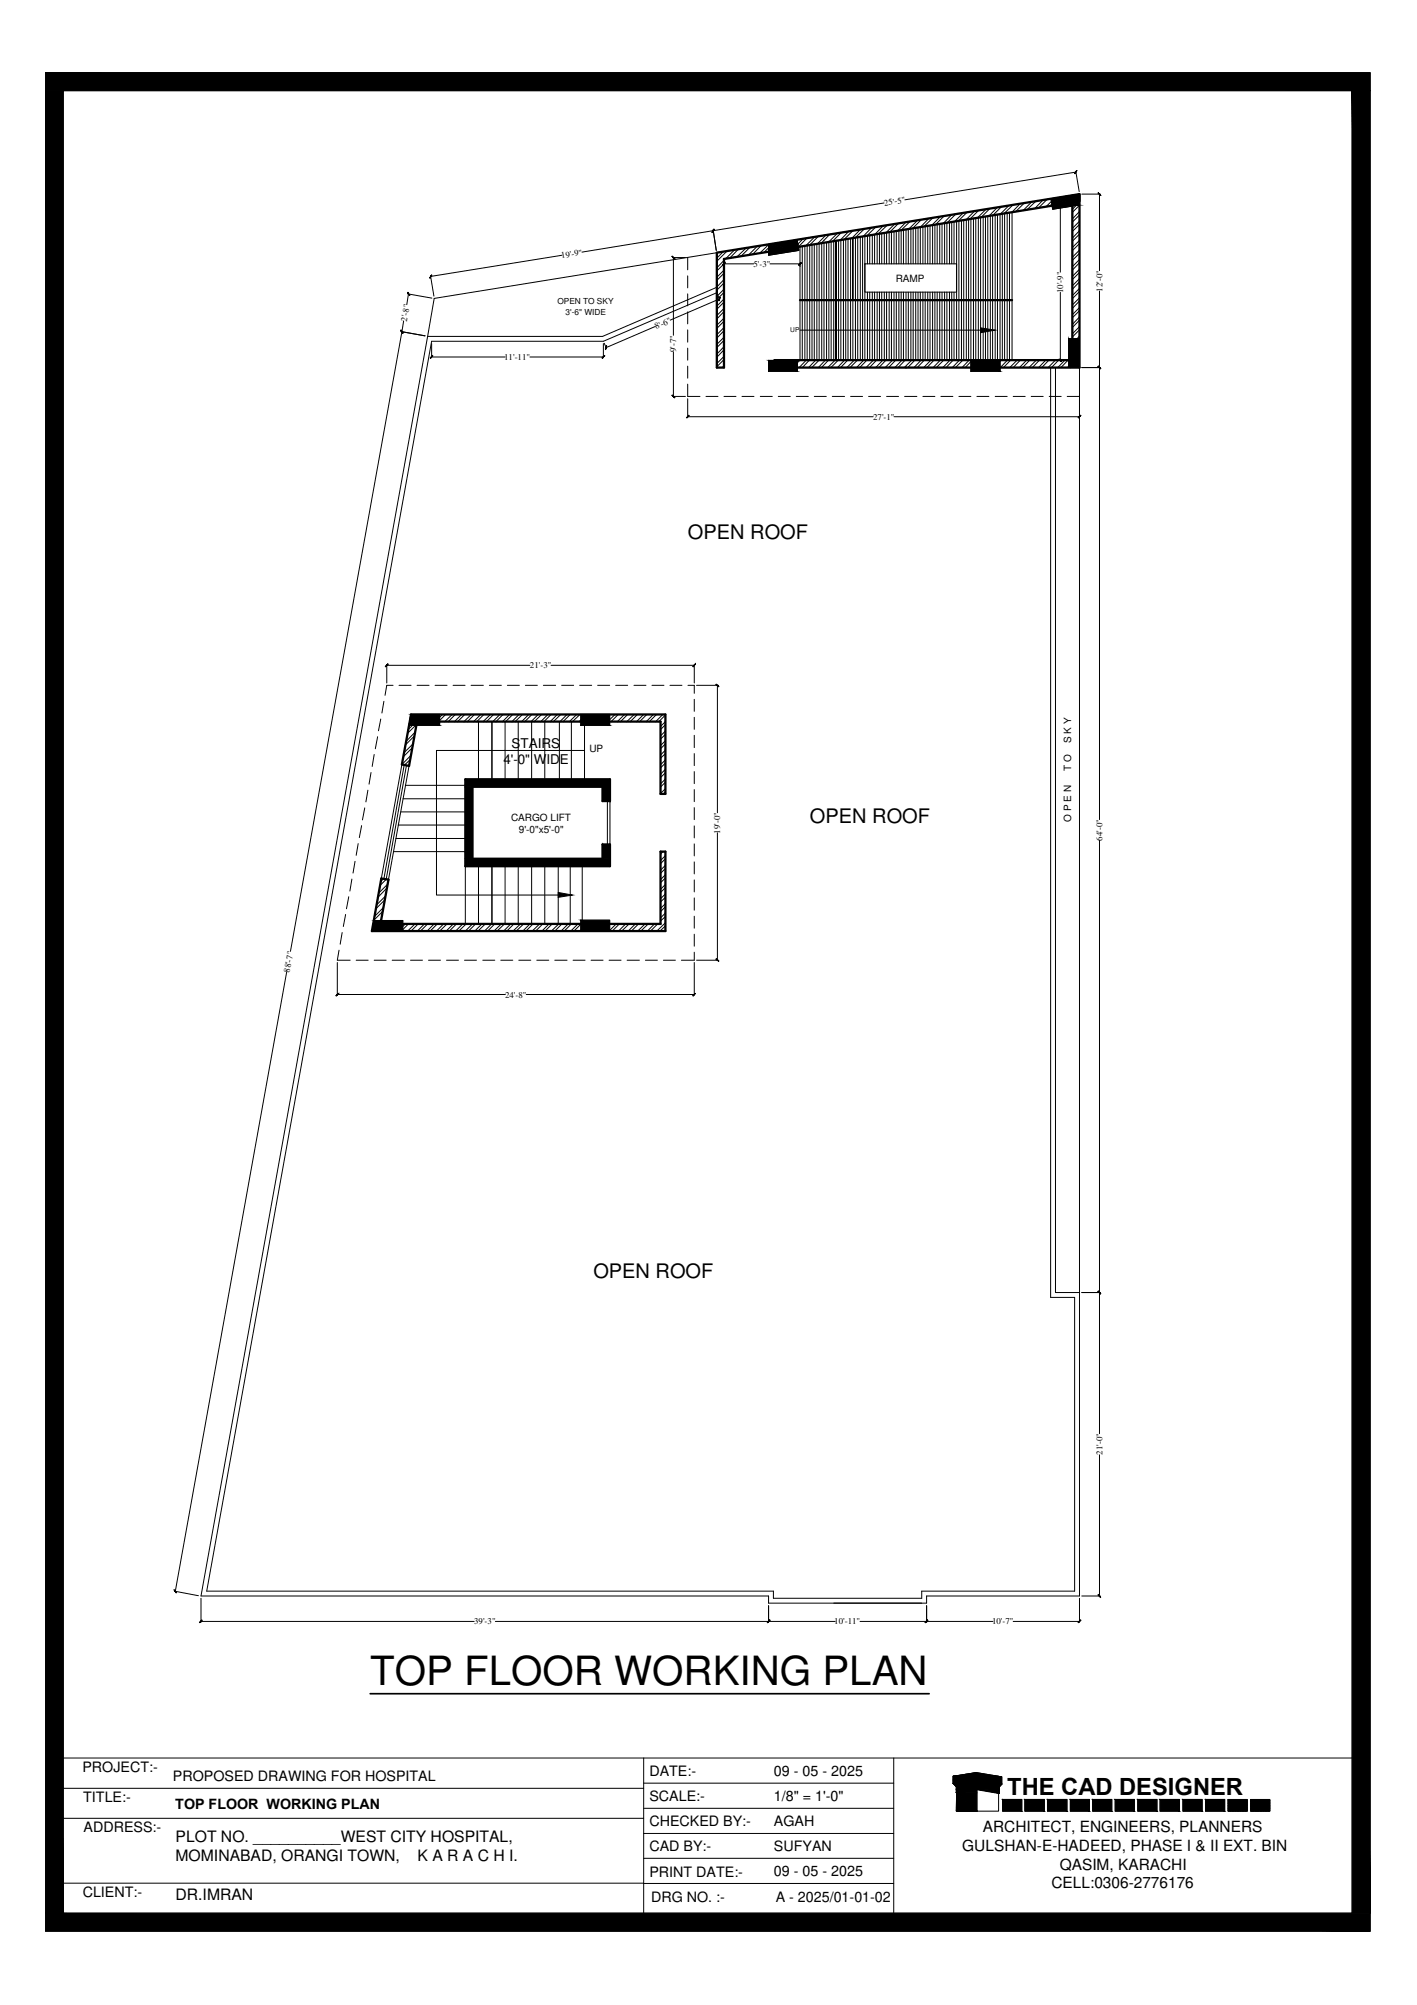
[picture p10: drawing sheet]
<svg xmlns="http://www.w3.org/2000/svg" width="210mm" height="297mm" viewBox="0 0 210 297" stroke-linecap="round" stroke-linejoin="round" font-family="sans-serif">
<defs><g id="words">
<text font-size="6" x="54.8" y="249.7">TOP FLOOR WORKING PLAN</text>
<text font-size="3.5" x="149.2" y="265.9">THE CAD DESIGNER</text>
<g font-size="3">
<text x="101.9" y="79.9">OPEN ROOF</text>
<text x="120" y="121.9">OPEN ROOF</text>
<text x="87.9" y="189.3">OPEN ROOF</text>
</g>
<g font-size="2.3">
<text x="26" y="272.9">PLOT NO. __________WEST CITY HOSPITAL,</text>
<text x="26" y="275.8">MOMINABAD, ORANGI TOWN,</text>
<text x="61.8" y="275.8">K A R A C H I.</text>
<text x="142.6" y="274.2">GULSHAN-E-HADEED, PHASE I &amp; II EXT. BIN</text>
<text x="145.6" y="271.4">ARCHITECT, ENGINEERS, PLANNERS</text>
<text x="26" y="281.5">DR.IMRAN</text>
<text x="155.8" y="279.8">CELL:0306-2776176</text>
<text x="157" y="277">QASIM, KARACHI</text>
</g>
<g font-size="2.1">
<text x="12.2" y="262.5">PROJECT:-</text>
<text x="25.6" y="263.8">PROPOSED DRAWING FOR HOSPITAL</text>
<text x="96.2" y="263.2">DATE:-</text>
<text x="114.7" y="263.1">09 - 05 - 2025</text>
<text x="12.3" y="266.9">TITLE:-</text>
<text x="26" y="268">TOP FLOOR WORKING PLAN</text>
<text x="96.2" y="266.9">SCALE:-</text>
<text x="114.7" y="266.9">1/8&quot; = 1'-0&quot;</text>
<text x="12.4" y="271.4">ADDRESS:-</text>
<text x="96.2" y="270.6">CHECKED BY:-</text>
<text x="96.2" y="274.3">CAD BY:-</text>
<text x="114.7" y="270.6">AGAH</text>
<text x="114.7" y="274.3">SUFYAN</text>
<text x="12.2" y="281">CLIENT:-</text>
<text x="96.2" y="278">PRINT DATE:-</text>
<text x="96.4" y="281.7">DRG NO. :-</text>
<text x="114.7" y="278">09 - 05 - 2025</text>
<text x="114.9" y="281.7">A - 2025/01-01-02</text>
</g>
<g font-size="2">
<text x="74.6" y="113.1">4'-0&quot; WIDE</text>
<text x="75.8" y="110.8">STAIRS</text>
</g>
<g font-size="1.5">
<text x="132.7" y="41.7">RAMP</text>
<text x="87.3" y="111.5">UP</text>
<text x="158.7" y="110.1" transform="rotate(-90 158.7 110.1)">S K Y</text>
<text x="158.7" y="114.2" transform="rotate(-90 158.7 114.2)">T O</text>
<text x="75.7" y="121.7">CARGO LIFT</text>
<text x="76.8" y="123.5">9'-0&quot;x5'-0&quot;</text>
<text x="158.7" y="121.7" transform="rotate(-90 158.7 121.7)">O P E N</text>
</g>
<g font-size="1.3">
<text x="131" y="30.5" transform="rotate(-9 131 30.5)">25'-5&quot;</text>
<text x="83.2" y="38.3" transform="rotate(-9 83.2 38.3)">19'-9&quot;</text>
<text x="111.6" y="39.6">5'-3&quot;</text>
<text x="60.3" y="47.6" transform="rotate(-79 60.3 47.6)">2'-8&quot;</text>
<text x="157.5" y="43.4" transform="rotate(-90 157.5 43.4)">10'-9&quot;</text>
<text x="163.3" y="43.2" transform="rotate(-90 163.3 43.2)">12'-0&quot;</text>
<text x="74.7" y="53.3">11'-11&quot;</text>
<text x="97.2" y="48.8" transform="rotate(-23 97.2 48.8)">8'-6&quot;</text>
<text x="100.2" y="52.2" transform="rotate(-90 100.2 52.2)">9'-7&quot;</text>
<text x="129.3" y="62.2">27'-1&quot;</text>
<text x="78.5" y="99">21'-3&quot;</text>
<text x="106.7" y="123.5" transform="rotate(-90 106.7 123.5)">19'-0&quot;</text>
<text x="163.3" y="124.6" transform="rotate(-90 163.3 124.6)">64'-0&quot;</text>
<text x="42.9" y="144.1" transform="rotate(-79 42.9 144.1)">88'-7&quot;</text>
<text x="74.8" y="147.8">24'-8&quot;</text>
<text x="163.3" y="215.5" transform="rotate(-90 163.3 215.5)">21'-0&quot;</text>
<text x="70.2" y="240.6">39'-3&quot;</text>
<text x="123.6" y="240.6">10'-11&quot;</text>
<text x="147" y="240.6">10'-7&quot;</text>
</g>
<g font-size="1.2">
<text x="82.6" y="45.1">OPEN TO SKY</text>
<text x="83.8" y="46.6">3'-6&quot; WIDE</text>
</g>
<text font-size="1" x="117.1" y="49.2">UP</text>
</g></defs>
<g fill="#000" stroke="#000" stroke-width=".15">
<path d="M113.8 36.2h4.4l.1 .9zM113.8 36.2l4.3-.7 .1 .7zM155.7 29.4h4.2v1zM145.3 48.6l2.1 .3-2.1 .4zM82.7 132.2l2.1 .4-2.1 .3zM141.2 263.2h3.5v.5zM141.5 264.2h3.2zM141.7 265.1h3l-2.8 .5zM141.2 263.2l3.4-.6 .1 .6zM141.2 263.2l3.4-.6 3.3 .6zM141.5 264.2l3.2-.5v.5zM141.7 265.6l3-.5v.5z"/>
<path d="M144.8 265.1h3.3v.5z"/>
<path d="M6.7 10.8h196.3v2.6zM6.7 10.8v2.6h196.3z"/>
<path d="M99.5 38l.5 .3zM99.5 38l.5 .3z"/>
<path d="M105.8 34l-.3 .4zM105.8 34l-.3 .4z"/>
<path d="M105.8 34l-.3 .4zM105.8 34l-.3 .4z"/>
<path d="M107.4 38.9l-.3 .4zM107 39.3l.4-.4z"/>
<path d="M113.8 36.2v.9h4.5zM113.8 37.1h4.5l-4.5 .7z"/>
<path d="M118.3 39.3l.4-.4zM118.7 38.9l-.4 .4z"/>
<path d="M155.7 29.4h4.2v-.6zM159.9 28.8v.6z"/>
<path d="M155.7 29.4l.1 1h4.1zM155.8 30.4h4.1l-4 .6z"/>
<path d="M156.9 30.1l.3 .4zM156.9 30.1l.3 .4z"/>
<path d="M159.5 25.3l-.3 .4zM159.5 25.3l-.3 .4z"/>
<path d="M162.7 28.6l.3 .3zM162.7 28.6l.3 .3z"/>
<path d="M59.4 49l.3 .3zM59.4 49l.3 .4z"/>
<path d="M59.4 49l.3 .4zM59.4 49l.3 .3z"/>
<path d="M60.4 43.4l.3 .3zM60.4 43.4l.3 .3z"/>
<path d="M63.9 40.7l-.2 .5zM63.9 40.7l-.2 .5z"/>
<path d="M64.1 52.7l-.3 .4zM64.1 52.7l-.3 .4z"/>
<path d="M89.2 53l.3-.3zM89.5 52.7l-.3 .4z"/>
<path d="M89.8 51.2l-.1 .5zM89.8 51.2l-.1 .5z"/>
<path d="M99.6 58.5l.4 .4zM99.5 58.6l.5 .3z"/>
<path d="M106.7 44l-.2 .5zM106.7 44l-.2 .5z"/>
<path d="M113.8 53.4v1.6h4.3zM113.8 53.4h4.3v1.6z"/>
<path d="M143.8 53.4v1.6h4.3zM143.8 53.4h4.3v1.6z"/>
<path d="M156.9 53.2l.3 .3zM156.9 53.2l.3 .3z"/>
<path d="M158.3 50.2v4.3h1.6zM158.3 50.2h1.6v4.3z"/>
<path d="M162.7 54.2l.3 .4zM162.7 54.3l.3 .3z"/>
<path d="M162.7 54.3l.3 .3zM162.7 54.3l.3 .3z"/>
<path d="M102 61.5l-.3 .4zM102 61.5l-.3 .4z"/>
<path d="M159.7 61.9l.4-.4zM160.1 61.5l-.4 .4z"/>
<path d="M57.5 98.4l-.4 .4zM57.5 98.4l-.4 .4z"/>
<path d="M103 98.4l-.3 .4zM103 98.4l-.3 .4z"/>
<path d="M60.8 105.8l-.2 1.7h4.5zM60.8 105.8h4.3v1.7z"/>
<path d="M68.9 115.5v1.1h21.5zM68.9 115.5h21.5v1.1z"/>
<path d="M86 105.8v1.7h4.3zM86 105.8h4.3v1.7z"/>
<path d="M89.3 116.6v2.1h1.1zM89.3 116.6h1.1v2.1z"/>
<path d="M106.1 101.4l.4 .3zM106.1 101.4l.4 .3z"/>
<path d="M55.4 136.4l-.3 1.6h4.6zM55.4 136.4h4.3v1.6z"/>
<path d="M68.9 116.6v10.6h1.1zM68.9 116.6h1.1v10.6z"/>
<path d="M68.9 127.2v1.1h21.5zM68.9 127.2h21.5v1.1z"/>
<path d="M86 136.3v1.6h4.3zM86 136.3h4.3v1.6z"/>
<path d="M89.3 125.1v2.1h1.1zM89.3 125.1h1.1v2.1z"/>
<path d="M50.1 147.2l-.3 .3zM49.8 147.5l.3-.3z"/>
<path d="M102.6 147.5l.4-.3zM103 147.2l-.3 .3z"/>
<path d="M106.1 142l.4 .4zM106.1 142.1l.4 .3z"/>
<path d="M162.7 191.3l.3 .4zM162.7 191.3l.3 .4z"/>
<path d="M162.7 191.3l.3 .4zM162.7 191.3l.3 .4z"/>
<path d="M25.8 235.6l.3 .3zM25.8 235.6l.3 .4z"/>
<path d="M162.7 236.2l.3 .4zM162.7 236.3l.3 .4z"/>
<path d="M29.9 240l-.3 .4zM29.6 240.3l.3-.3z"/>
<path d="M113.7 240.3l.3-.3zM114 240l-.3 .4z"/>
<path d="M114 240l-.3 .4zM114 240l-.3 .4z"/>
<path d="M137 240.3l.4-.3zM137.4 240l-.3 .4z"/>
<path d="M137.4 240l-.3 .4zM137.4 240l-.3 .4z"/>
<path d="M159.7 240.3l.4-.3zM160.1 240l-.4 .4z"/>
<path d="M141.2 263.2v.5h3.5zM141.2 263.7h3.5l-3.5 .5z"/>
<path d="M141.2 263.2h7.2zM141.2 263.2h6.7h.5z"/>
<path d="M141.2 263.2v1h7.2zM141.2 263.2h7.2v1z"/>
<path d="M141.2 264.2l.1 .1h7.1zM141.2 264.2h7.2v.1z"/>
<path d="M141.2 264.2h3.3zM141.2 264.2h3.3l-2.8 .5z"/>
<path d="M141.7 265.6v2.7h3zM141.7 265.6h3v2.7z"/>
<path d="M141.7 264.7v.4h6.4zM141.7 264.7h6.4v.4z"/>
<path d="M141.7 265.1h3zM141.7 265.1h3.1h-.1z"/>
<path d="M141.7 265.1v.5h.2zM141.7 265.6h.2z"/>
<path d="M141.7 268.3h3zM141.7 268.3h3z"/>
<path d="M144.8 265.1l3.3 .5zM147.8 265.6l.3 .1z"/>
<path d="M141.7 264.7h6.4zM141.7 264.7h6.4zM141.3 264.3l.4 .4h6.4zM141.3 264.3h7.1l-.3 .4z"/>
<path d="M148.5 266.6v1.7h2.9zM148.5 266.6h2.9v1.7z"/>
<path d="M151.8 266.6v1.7h2.9zM151.8 266.6h2.9v1.7z"/>
<path d="M155.2 266.6v1.7h2.8zM155.2 266.6h2.8v1.7z"/>
<path d="M158.6 266.6v1.7h2.8zM158.6 266.6h2.8v1.7z"/>
<path d="M161.9 266.6v1.7h2.8zM161.9 266.6h2.8v1.7z"/>
<path d="M165.2 266.6v1.7h2.8zM165.2 266.6h2.8v1.7z"/>
<path d="M168.5 266.6v1.7h2.9zM168.5 266.6h2.9v1.7z"/>
<path d="M171.8 266.6v1.7h2.9zM171.8 266.6h2.9v1.7z"/>
<path d="M175.2 266.6v1.7h2.9zM175.2 266.6h2.9v1.7z"/>
<path d="M178.6 266.6v1.7h2.8zM178.6 266.6h2.8v1.7z"/>
<path d="M6.7 13.4v270h2.7zM6.7 13.4h2.7v270z"/>
<path d="M6.7 283.4v2.7h196.3zM6.7 283.4h196.3v2.7z"/>
<path d="M200.3 13.4v270h2.7zM200.3 13.4h2.7v270z"/>
</g>
<g fill="none" stroke="#000" stroke-width=".15">
<path d="M6.7 10.8h196.3v275.3h-196.3zM9.4 13.4h190.9v270h-190.9zM83.2 37.8l-19.4 3.2M99.6 38.2h1.9M99.8 38.2v11.5M101.9 38.2v1.8M105.6 34.1l.5 3M107.1 37.3l-.9 .9M107.2 37.3l-42.9 6.9-34.5 192.2h84v1.1h23.5v-1.1h22.6v-181.9M107.2 38.6l-1 1.1M107.2 39v.5M107.7 37.2l-1.5 1.5"/>
<path d="M108.8 37l-1.3 1.3M109.4 36.9l-1.3 1.3M110.5 36.8l-1.3 1.2M111.1 36.7l-1.3 1.2M111.6 39.1h-4.4l-1 1M112.2 36.5l-1.3 1.3M112.7 36.4l-1.2 1.3M113.8 36.2l4.3-.7 .2 1.6-4.5 .7zM113.9 36.2l-1.3 1.3M114.1 39.1h4.4M114.4 36.1l-1.2 1.3M115.6 35.9l-1.3 1.3"/>
<path d="M116.1 35.8l-1.2 1.3M117.3 35.7l-1.3 1.2M117.8 35.6l-1.2 1.2M118.5 36.5v16.9l-1.1 1.1M118.8 36.5v16.9M119 35.4l-1.3 1.3M119.2 36.4v17M119.5 35.3l-1.2 1.3M119.6 36.4v17M120.3 36.3v17.1M120.6 36.2v17.2M120.7 35.1l-1.3 1.3"/>
<path d="M121 36.1v17.3M121.2 35l-1.3 1.3v17.1M121.3 36.1v17.3l-1.1 1.1M121.7 36v17.4M122.1 35.6h.1M122.1 36v17.4M122.4 34.8l-1.3 1.3M122.4 35.9v17.5M122.9 34.7l-1.3 1.3M123.1 35.8v17.6M123.5 35.7v17.7M123.8 35.7v8.8v-8.8"/>
<path d="M124.1 34.6l-1.3 1.2v17.6M124.2 35.6v17.8M124.6 35.6v17.8M124.6 34.5l-1.3 1.2M124.9 35.5v17.9M125.3 35.4v18M125.6 35.4v18M125.7 34.3l-1.2 1.3M126 35.3v18.1M126.3 34.2l-8.6 1.4M126.3 35.3v9.2v-9.2M126.3 34.2l-1.3 1.3"/>
<path d="M127.1 35.2v18.2M127.4 34l-1.2 1.3M127.4 35.1v18.3M127.8 35v18.4M128 33.9l-1.3 1.3v18.2M128.1 39.1h13.6v4.2h-13.6zM128.1 35v18.4M128.5 34.9v4.2M128.8 34.9v4.2M129.1 33.7l-1.2 1.3M129.2 34.8v4.3M129.6 34.7v4.4"/>
<path d="M129.7 33.6l-1.3 1.3M129.9 34.7v4.4M130.3 34.6v4.5M130.6 34.6v4.5M130.8 33.5l-1.2 1.3M131 30.1l-44.8 7.3M131 34.5v4.6M131.3 34.5v4.6M131.4 33.4l-1.3 1.2M131.7 34.4v4.7M132.1 34.3v4.8M132.4 34.3v4.8"/>
<path d="M132.5 33.2l-1.3 1.3M132.8 34.2v4.9M133.1 33.1l-1.3 1.3M133.2 34.2v4.9M133.8 34.1v5M134.2 32.9l-1.3 1.3M134.2 34v5.1M134.5 33.9v5.2M134.8 32.8l-1.3 1.3v5M134.9 33.9v5.2M135.3 33.8v5.3M135.6 33.8v5.3"/>
<path d="M135.9 32.7l-1.3 1.2M136 33.7v5.4M136.5 32.5l-1.3 1.3M136.7 33.6v5.5M137 33.5v5.6M137.4 33.5v5.6M137.6 32.4l-1.3 1.3v5.4M137.8 33.4v5.7M138.1 33.4v5.7M138.2 32.3l-1.3 1.2M138.5 33.3v5.8M138.8 33.2v5.9"/>
<path d="M139.2 33.2v5.9M139.3 32.1l-1.3 1.3M139.5 33.1v6M139.9 32l-1.3 1.3M139.9 33.1v6M140.3 33v6.1M140.6 32.9v6.2M141 31.8l-1.3 1.3M141 32.9v6.2M141.3 32.8v6.3M141.6 31.7l-1.3 1.3M141.7 32.8v20.6"/>
<path d="M142 32.7v20.7M142.4 32.7v20.7M142.7 31.6l-1.3 1.2M142.8 32.6v20.8M143.1 32.6v20.8M143.3 31.4l-1.3 1.3M143.5 32.5v20.9M143.8 32.4v21M144.2 32.4v21M144.4 31.3l-1.3 1.3M144.5 32.3v21.1M144.9 32.3v21.1"/>
<path d="M145 31.2l-1.3 1.3M145.3 32.2v21.2M145.6 32.1v21.3M146 32.1v21.3M146.1 31l-1.3 1.3M146.3 32v21.4M146.7 30.9l-1.4 1.3M146.7 32v21.4M147.4 31.8v21.6M147.8 30.7l-1.3 1.3M147.8 31.8v21.6M148.1 31.7v21.7"/>
<path d="M148.3 30.6l-1.3 1.3v21.5M148.5 31.7v21.7M148.8 31.6v21.8M149.2 31.6v21.8M149.5 30.5l-1.3 1.2M149.5 31.5v21.9M149.9 31.5v21.9M150 30.4l-1.3 1.2M151.1 30.2l-1.2 1.3M151.7 30.1l-1.3 1.3M152.8 29.9l-1.2 1.3M153.4 29.8l-1.3 1.3"/>
<path d="M154.5 29.6l-1.2 1.3M155.1 29.5l-1.3 1.3M155.7 29.4l4.2-.6v1.6l-4 .6zM156.2 29.4l-1.2 1.2M156.8 29.3l-1.3 1.2M156.8 30.3h.1M157.1 30.3v10M157.9 29.1l-1.3 1.3M158.5 29l-1.3 1.3M159.4 25.4l.5 3M159.4 25.5l-25.4 4.1M159.6 28.8l-1.3 1.3"/>
<path d="M159.9 29.9l-1.1 1.1M159.9 30.4l-1.1 1.1M159.9 37.5l-1.1 1.1M159.9 31.3l-1.1 1.1M159.9 32.8l-1.1 1M159.9 34.2l-1.1 1.1M159.9 35.6l-1.1 1.1M159.9 37.1l-1.1 1M159.9 38.5l-1.1 1M159.9 39.9l-1.1 1.1M159.9 29l-1.1 1.1M159.9 31.8l-1.1 1.1"/>
<path d="M159.9 33.2l-1.1 1.1M159.9 34.7l-1.1 1M159.9 36.1l-1.1 1M159.9 38.9l-1.1 1.1M160.2 28.8h2.8M162.9 28.8v11.3M59.4 49.1l3.6 .7M59.8 47.6l-16.8 93.3M60.4 43.5l3.6 .7M60.5 43.5l-.2 1.6M63.8 40.8l.5 3.1M63.9 50.9v2.1"/>
<path d="M63.9 52.9h10.9M78.5 52.9h10.9M89.4 50.9v2.1M89.5 50.9l.3 .7M97.1 48.4l-7.3 3.1M99.6 58.7h1.9M99.8 52.1v6.6M101.9 56.9v1.8h1.8M101.9 40.9v1.7M101.9 43.5v1.8M101.9 46.2v1.8M101.9 48.9v1.8"/>
<path d="M101.9 51.6v1.8M101.9 54.2v1.8M101.9 59.1v2.8M104.6 58.7h1.8M106.2 43.4l-16.8 7.2h-25.5l-33.3 185.1h84v1.1h21.9v-1.1h22.7v-43.5h-3.6v-137.7M106.2 42.6l-16.9 7.2h-26M106.3 43.7l.3 .7M106.6 44.3l-7.3 3.1M107.2 40l-1 1.1M107.2 41.4l-1 1.1M107.2 42.9l-1 1M107.2 44.3l-1 1.1"/>
<path d="M107.2 45.7l-1 1.1M107.2 47.1l-1 1.1M107.2 48.5l-1 1.1M107.2 50l-1 1M107.2 51.4l-1 1.1M107.2 52.8l-1 1.1M107.2 54.2l-.2 .3M107.2 40.5l-1 1M107.2 41.9l-1 1.1M107.2 43.3l-1 1.1M107.2 44.8l-1 1M107.2 46.2l-1 1.1"/>
<path d="M107.2 47.6l-1 1.1M107.2 49l-1 1.1M107.2 50.4l-1 1.1M107.2 51.8l-1 1.1M107.2 53.3l-1 1M107.2 58.7h1.8M109.9 58.7h1.8M112.6 58.7h1.8M113.8 53.4h4.3v1.6h-4.3zM115.2 53.4l-.5 .4M115.3 58.7h1.8M115.7 53.4l-1 .9"/>
<path d="M116.6 53.4l-1.1 1.1M117.1 53.4l-1.1 1.1M118 58.7h1.7M118 53.4l-1.1 1.1M118.5 48.9h26.8M119.4 53.4l-1 1.1M119.9 53.4l-1.1 1.1M120.6 58.7h1.8M120.8 53.4l-1 1.1M122.3 53.4l-1.1 1.1M122.7 53.4l-1 1.1M123.3 58.7h1.8"/>
<path d="M123.7 53.4l-1.1 1.1M123.8 44.5v8.9v-8.9M124.2 53.4l-1.1 1.1M125.1 53.4l-1 1.1M125.6 53.4l-1.1 1.1M126 58.7h1.8M126.3 44.5v8.9M126.5 53.4l-1.1 1.1M127 53.4l-1.1 1.1M127.9 53.4l-1 1.1M128.4 53.4l-1 1.1M128.5 43.3v10.1"/>
<path d="M128.7 58.7h1.7M128.8 43.3v10.1M129.2 43.3v10.1M129.4 53.4l-1.1 1.1M129.6 43.3v10.1M129.9 53.4l-1.1 1.1M129.9 43.3v10.1M130.3 43.3v10.1M130.6 43.3v10.1M130.8 53.4l-1.1 1.1M131 43.3v10.1M131.2 53.4l-1 1.1"/>
<path d="M131.3 58.7h1.8M131.3 43.3v10.1M131.7 43.3v10.1M132.1 43.3v10.1M132.2 53.4l-1.1 1.1M132.4 43.3v10.1M132.7 53.4l-1.1 1.1M132.8 43.3v10.1M133.2 43.3v10.1M133.5 43.3v10.1M133.6 53.4l-1 1.1M133.8 43.3v10.1"/>
<path d="M134 58.7h1.8M134.1 53.4l-1.1 1.1M134.2 43.3v10.1M134.5 43.3v10.1M134.9 43.3v10.1M135.1 53.4l-1.1 1.1M135.3 43.3v10.1M135.5 53.4l-1 1.1M135.6 43.3v10.1M136 43.3v10.1M136.3 43.3v10.1M136.5 53.4l-1.1 1.1"/>
<path d="M136.7 58.7h1.8M136.7 43.3v10.1M136.9 53.4l-1 1.1M137 43.3v10.1M137.4 43.3v10.1M137.8 43.3v10.1M137.9 53.4l-1.1 1.1M138.1 43.3v10.1M138.4 53.4l-1.1 1.1M138.5 43.3v10.1M138.8 43.3v10.1M139.2 43.3v10.1"/>
<path d="M139.3 53.4l-1.1 1.1M139.4 58.7h1.8M139.5 43.3v10.1M139.8 53.4l-1.1 1.1M139.9 43.3v10.1M140.3 43.3v10.1M140.6 43.3v10.1M140.7 53.4l-1 1.1M141 43.3v10.1M141.2 53.4l-1.1 1.1M141.3 43.3v10.1M142 58.7h1.8"/>
<path d="M142.1 53.4l-1 1.1M142.6 53.4l-1.1 1.1M143.6 53.4l-1.1 1.1M143.8 53.4h4.3v1.6h-4.3zM144 53.4l-1 1.1M144.7 58.7h1.8M145 53.4l-1.1 1.1M145.5 53.4l-1.1 1.1M146.4 53.4l-1.1 1.1M146.9 53.4l-1.1 1.1M147.4 58.7h1.8M147.8 53.4l-1.1 1.1"/>
<path d="M148.3 53.4l-1.1 1.1M149.2 53.4l-1 1.1M149.7 53.4l-1.1 1.1M150.1 58.7h1.8M150.7 53.4l-1.1 1.1M151.1 53.4l-1 1.1M152.1 53.4l-1.1 1.1M152.5 53.4l-1 1.1M152.8 58.7h1.7M153.5 53.4l-1.1 1.1M154 53.4l-1.1 1.1M154.9 53.4l-1 1.1"/>
<path d="M155.4 53.4l-1.1 1.1M155.4 58.7h1.8M156.4 53.4l-1.1 1.1M156.4 54.5v137h3.5M156.7 53.4h.2M156.8 53.4l-1 1.1M157.1 43.3v10.1M157.7 53.4l-1 1.1M158.1 58.7h1.8M158.2 53.4l-1 1.1M158.3 50.2h1.6v4.3h-1.6zM159.9 44.1l-1.1 1.1"/>
<path d="M159.9 41.3l-1.1 1M159.9 51.2l-1.1 1.1M159.9 54.1l-.4 .4M159.9 40.4l-1.1 1M159.9 43.2l-1.1 1.1M159.9 53.1l-1.3 1.4M159.9 42.7l-1.1 1.1M159.9 45.6l-1.1 1M159.9 47l-1.1 1.1M159.9 48.4l-1.1 1.1M159.9 49.8l-1.1 1.1M159.9 52.6l-1.8 1.9"/>
<path d="M159.9 41.8l-1.1 1.1M159.9 44.6l-1.1 1.1M159.9 46l-1.1 1.1M159.9 47.4l-1.1 1.1M159.9 48.9l-1.1 1M159.9 50.3l-1.1 1.1M159.9 51.7l-1.1 1.1M160.2 54.5h2.8M162.9 43.1v78.3M101.9 61.7h27.4M132.4 61.7h27.5M57.3 98.4v2.8"/>
<path d="M57.3 98.6h21.2M81.6 98.6h21.2M102.8 98.4v2.8M54 119.7l-.3 1.8M54.5 117.1l-.3 1.7M55 114.4l-.3 1.8M55.4 111.8l-.3 1.8M55.9 109.1l-.3 1.8M56.4 106.5l-.3 1.8M56.9 103.9l-.3 1.7M58.2 101.5h-.9l-.3 1.5M59.1 101.5h1.8"/>
<path d="M59.7 118.3h9.2M59.9 113.3l-3 16.9M60 116.3h8.9M60.2 113.4l-3 16.9-.9 .9M60.6 113.5l-3.1 16.8M60.8 112.5l-.9 .8M60.8 105.8h4.3v1.7h-4.5zM60.8 111.9l-1.3 1.4-3 16.8M61.1 110.8l-1.4 1.3M61.2 110.2l-1.4 1.3M61.3 105.8l-.5 .6M61.4 109.1l-1.4 1.3"/>
<path d="M61.5 108.5l-1.3 1.3M61.7 107.3l-1.3 1.3M61.8 105.8l-1.1 1.1M61.8 101.5h1.8M62.7 105.8l-2.2 2.3M63.2 105.8l-1.1 1.1M64.1 105.8l-1.1 1.1M64.4 101.5h1.8M64.6 105.8l-1.1 1.1M65.5 105.8l-1 1.1M66 105.8l-1 1.1M67 105.8l-1.1 1.1"/>
<path d="M67.1 101.5h1.8M67.5 105.8l-1.1 1.1M68.4 105.8l-1.1 1.1M68.8 105.8l-1 1.1M69.8 101.5h1.8M69.8 105.8l-1.1 1.1M70.3 105.8l-1.1 1.1M70.9 106.9v8.6M71.2 105.8l-1 1.1M71.7 105.8l-1.1 1.1M72.5 101.5h1.8M72.7 105.8l-1.1 1.1"/>
<path d="M72.9 106.9v8.6M73.1 105.8l-1 1.1M74.1 105.8l-1.1 1.1M74.5 105.8l-1 1.1M74.8 106.9v8.6M75.2 101.5h1.7M75.5 105.8l-1.1 1.1M76 105.8l-1.1 1.1M76.8 106.9v8.6M76.9 105.8l-1.1 1.1M77.4 105.8l-1.1 1.1M77.8 101.5h1.8"/>
<path d="M78.3 105.8l-1 1.1M78.8 106.9v8.6M78.8 105.8l-1.1 1.1M79.7 105.8l-1 1.1M80.2 105.8l-1.1 1.1M80.5 101.5h1.8M80.7 106.9v8.6M81.2 105.8l-1.1 1.1M81.6 105.8l-1 1.1M82.6 105.8l-1.1 1.1M82.9 106.9v8.6M83.1 105.8l-1.1 1.1"/>
<path d="M83.2 101.5h1.8M84 105.8l-1.1 1.1M84.5 105.8l-1.1 1.1M84.6 106.9v8.6M85.4 105.8l-1.1 1.1M85.9 101.5h1.7M85.9 105.8l-1.1 1.1M86 105.8h4.3v1.7h-4.3zM86.6 111.2h-21.9v21.4h18M86.6 106.9v8.6M86.8 105.8l-1 1.1M87.3 105.8l-1.1 1.1"/>
<path d="M88.3 105.8l-1.1 1.1M88.5 101.5h1.8M88.7 105.8l-1.1 1.1M89.7 105.8l-1.1 1.1M90 118.7v6.4M90.1 105.8l-1 1.1M90.4 118.7v6.4M91.1 105.8l-1.1 1.1M91.2 101.5h1.8M91.6 105.8l-1.1 1.1M92.5 105.8l-1 1.1M93 105.8l-1.1 1.1"/>
<path d="M93.9 101.5h1.8M94 105.8l-1.1 1.1M94.4 105.8l-1 1.1M95.3 105.8l-1 1.1M95.8 105.8l-1 1.1M96.6 101.5h1.8M96.8 105.8l-1.1 1.1M97.3 105.8l-1.1 1.1M98.2 105.8l-1.1 1.1M98.6 108.3l-.8 .7M98.6 111.1l-.8 .8M98.6 114l-.8 .7"/>
<path d="M98.6 106.9l-.8 .7M98.6 109.7l-.8 .8M98.6 112.6l-.8 .7M98.6 115.4l-.8 .7M98.6 116.9l-.8 .6M98.6 105.9l-1 1M98.6 107.4l-.8 .7M98.6 108.8l-.8 .7M98.6 110.2l-.8 .7M98.6 111.6l-.8 .7M98.6 113l-.8 .8M98.6 114.5l-.8 .7"/>
<path d="M98.6 115.9l-.8 .7M98.6 117.3l-.3 .3M99.2 101.5h1.8M101.9 101.5h.9v1.2M102.8 103.6v1.8M102.8 106.3v1.7M102.8 108.9v1.9M102.8 111.6v1.8M102.8 114.3v1.8M102.8 117v1.8M102.8 119.6v1.8M103.2 101.5h3.2"/>
<path d="M106.3 101.5v18.9M50.7 138.1l-.3 1.8M51.2 135.5l-.3 1.8M51.7 132.9l-.4 1.7M52.1 130.2l-.3 1.8M52.6 127.6l-.3 1.7M53.1 125l-.3 1.7M53.6 122.3l-.4 1.8M55.4 136.4h4.3v1.6h-4.6zM56.4 136.8l-1.2 1.1M56.5 136.2l-1.3 1.3M56.7 135l-1.3 1.3"/>
<path d="M56.8 130.2l-.4 .4M56.8 134.4l-1.3 1.4M57 133.3l-1.3 1.3M57.1 132.7l-1.3 1.3M57.2 136.9l-1.1 1M57.3 131.5l-1.3 1.4M57.4 131l-1.3 1.3M57.7 136.9l-1.1 1M58.3 126.2h10.6M58.6 136.9l-1.1 1M58.6 124.2h10.3M59 122.2h9.9"/>
<path d="M59.1 136.9l-1 1M59.4 120.3h9.5M60 136.9l-1 1M60.5 136.9l-1.1 1M61.5 136.9l-1.1 1M61.9 136.9l-1 1M62.9 136.9l-1.1 1M63.3 136.9l-1 1M64.3 136.9l-1 1M64.8 136.9l-1.1 1M65.7 136.9l-1 1M66.2 136.9l-1.1 1"/>
<path d="M67.2 136.9l-1.1 1M67.6 136.9l-1 1M68.6 136.9l-1.1 1M68.9 128.3v8.6M69.1 136.9l-1.1 1M70 136.9l-1.1 1M70.5 136.9l-1.1 1M70.9 128.3v8.6M71.4 136.9l-1.1 1M71.9 136.9l-1.1 1M72.8 136.9l-1 1M72.9 128.3v8.6"/>
<path d="M73.3 136.9l-1.1 1M74.3 136.9l-1.1 1M74.7 136.9l-1.1 1M74.8 128.3v8.6M75.7 136.9l-1.1 1M76.1 136.9l-1 1M76.8 128.3v8.6M77.1 136.9l-1.1 1M77.6 136.9l-1.1 1M78.5 136.9l-1.1 1M78.8 128.3v8.6M79 136.9l-1.1 1"/>
<path d="M79.9 136.9l-1.1 1M80.4 136.9l-1.1 1M80.7 128.3v8.6M81.3 136.9l-1 1M81.8 136.9l-1.1 1M82.7 128.3v8.6M82.8 136.9l-1.1 1M83.2 136.9l-1 1M84.2 136.9l-1.1 1M84.5 128.3v8.6M84.6 136.9l-1 1M85.6 136.9l-1 1"/>
<path d="M86 136.3h4.3v1.6h-4.3zM86.1 136.9l-1.1 1M86.2 128.3v8.6M87 136.9l-1 1M87.5 136.9l-1.1 1M88.4 136.9l-1 1M88.9 136.9l-1 1M89.8 136.9l-1 1M90.4 136.9l-1.1 1M91.3 136.9l-1.1 1M91.8 136.9l-1.1 1M92.7 136.9l-1.1 1"/>
<path d="M93.2 136.9l-1.1 1M94.1 136.9l-1 1M94.6 136.9l-1.1 1M95.6 136.9l-1.1 1M96 136.9l-1.1 1M97 136.9l-1.1 1M97.4 136.9l-1 1M98.2 126.2l-.4 .3M98.6 126.8l-.8 .7M98.6 128.2l-.8 .7M98.6 129.6l-.8 .7M98.6 131l-.8 .8"/>
<path d="M98.6 132.4l-.8 .8M98.6 133.9l-.8 .7M98.6 135.3l-.8 .7M98.6 136.7l-1.3 1.2M98.6 127.2l-.8 .7M98.6 128.7l-.8 .7M98.6 130.1l-.8 .7M98.6 131.5l-.8 .7M98.6 132.9l-.8 .7M98.6 134.3l-.8 .8M98.6 135.8l-.8 .7M98.6 137.2l-.8 .7"/>
<path d="M102.8 122.4v1.7M102.8 125v1.8M102.8 127.7v1.8M102.8 130.4v1.7M102.8 133v1.8M102.8 135.7v1.8M102.8 138.4v1.8M106.3 123.4v18.9M162.9 124.5v87.9M42.5 143.9l-16.5 91.9M50 142.6v4.9M50 147.3h24.9"/>
<path d="M50.2 140.8l-.2 1.5h1.9M52.8 142.3h1.7M55.4 142.3h1.8M58.1 142.3h1.8M60.8 142.3h1.8M63.5 142.3h1.7M66.1 142.3h1.8M68.8 142.3h1.8M71.5 142.3h1.8M74.2 142.3h1.8M76.8 142.3h1.8M77.9 147.3h24.9"/>
<path d="M79.5 142.3h1.8M82.2 142.3h1.8M84.9 142.3h1.8M87.6 142.3h1.7M90.2 142.3h1.8M92.9 142.3h1.8M95.6 142.3h1.8M98.3 142.3h1.7M102.8 141.1v1.2h-1.9M102.8 142.6v4.9M103.2 142.3h3.2M160.2 191.5h2.8"/>
<path d="M162.9 215.5v20.9M25.8 235.7l3.6 .7M29.8 236.8v3.5M113.8 237.9v2.4M137.3 237.9v2.4M159.9 236.8v3.5M160.2 236.4h2.8M29.8 240.2h40.4M73.4 240.2h50.3M127.4 240.2h19.7M150.1 240.2h9.8M9.4 260.4h190.9"/>
<path d="M9.4 264.9h85.9M9.4 269.4h85.9M9.4 279h85.9M95.3 260.4v23M95.3 264.2h37.1M95.3 267.9h37.1M95.3 271.6h37.1M95.3 275.3h37.1M95.3 279h37.1M132.4 260.4v23M141.2 264.2l3.5-.5 3.7 .6M141.2 263.2l3.4-.6 3.8 .6v1.1l-.3 .4v1h-.2v2.6h-6.2v-3.6l-.5-.5z"/>
<path d="M141.7 264.7l3-.5 3.4 .5M141.7 265.6l3-.5 3.2 .6M144.6 262.6l.2 2.5-3.1 .5M148.1 265.7l-3.3-.6-.1 3.2M148.5 266.6h2.9v1.7h-2.9zM151.8 266.6h2.9v1.7h-2.9zM155.2 266.6h2.8v1.7h-2.8zM158.6 266.6h2.8v1.7h-2.8zM161.9 266.6h2.8v1.7h-2.8zM165.2 266.6h2.8v1.7h-2.8zM168.5 266.6h2.9v1.7h-2.9zM171.8 266.6h2.9v1.7h-2.9z"/>
<path d="M175.2 266.6h2.9v1.7h-2.9zM178.6 266.6h2.8v1.7h-2.8zM181.9 266.6h2.9v1.7h-2.9zM181.9 266.6h.1M182 266.6l-.1 .1M182 266.6l-.1 .2M182.1 266.6l-.2 .2M182.2 266.6l-.3 .2M182.2 266.6l-.3 .3M182.3 266.6l-.4 .3M182.3 266.6l-.4 .4M182.3 266.6l-.4 .5"/>
<path d="M182.4 266.6l-.5 .5M182.5 266.6l-.6 .6M182.6 266.6l-.7 .7M182.7 266.6l-.8 .8M182.8 266.6l-.9 .9M182.9 266.6l-1 1M183 266.6l-1.1 1.1M183.1 266.6l-1.2 1.2M183.1 266.6l-1.2 1.3M183.2 266.6l-1.3 1.3M183.3 266.6l-1.4 1.4M183.4 266.6l-1.5 1.4"/>
<path d="M183.4 266.6l-1.5 1.5M183.4 266.6l-1.5 1.6M183.5 266.6l-1.6 1.6M183.6 266.6l-1.7 1.7M183.7 266.6l-1.8 1.7M183.7 266.6l-1.7 1.7M183.8 266.6l-1.7 1.7M183.9 266.6l-1.7 1.7M184 266.6l-1.7 1.7M184.1 266.6l-1.8 1.7M184.1 266.6l-1.7 1.7M184.2 266.6l-1.7 1.7"/>
<path d="M184.3 266.6l-1.7 1.7M184.4 266.6l-1.7 1.7M184.5 266.6l-1.8 1.7M184.5 266.6l-1.7 1.7M184.5 266.6l-1.6 1.7M184.6 266.6l-1.7 1.7M184.7 266.6l-1.7 1.7M184.8 266.6l-1.7 1.7M184.8 266.7l-1.7 1.6M184.8 266.8l-1.6 1.5M184.8 266.8l-1.5 1.5M184.8 266.9l-1.5 1.4"/>
<path d="M184.8 266.9l-1.4 1.4M184.8 267l-1.4 1.3M184.8 267.1l-1.3 1.2M184.8 267.1l-1.2 1.2M184.8 267.2l-1.1 1.1M184.8 267.3l-1.1 1M184.8 267.3l-1 1M184.8 267.4l-1 .9M184.8 267.4l-.9 .9M184.8 267.5l-.8 .8M184.8 267.6l-.8 .7M184.8 267.6l-.7 .7"/>
<path d="M184.8 267.7l-.7 .6M184.8 267.8l-.6 .5M184.8 267.9l-.5 .4M184.8 267.9l-.4 .4M184.8 268l-.3 .3M184.8 268.1l-.3 .2M184.8 268.2l-.2 .1M184.8 268.2l-.1 .1M184.8 268.3h.1M185.3 266.6h2.8v1.7h-2.8zM185.3 266.6h.1M185.3 266.6v.1"/>
<path d="M185.4 266.6l-.1 .2M185.5 266.6l-.2 .2M185.6 266.6l-.3 .3M185.7 266.6l-.4 .4M185.7 266.6l-.4 .5M185.8 266.6l-.5 .5M185.8 266.6l-.5 .6M185.9 266.6l-.6 .6M185.9 266.6l-.6 .7M186 266.6l-.7 .7M186.1 266.6l-.8 .8M186.1 266.6l-.8 .9"/>
<path d="M186.2 266.6l-.9 .9M186.2 266.6l-.9 1M186.4 266.6l-1.1 1.1M186.4 266.6l-1.1 1.2M186.5 266.6l-1.2 1.3M186.6 266.6l-1.3 1.3M186.6 266.6l-1.3 1.4M186.7 266.6l-1.4 1.4M186.8 266.6l-1.5 1.5M186.8 266.6l-1.5 1.6M186.9 266.6l-1.6 1.6M186.9 266.6l-1.6 1.7"/>
<path d="M187 266.6l-1.7 1.7M187.1 266.6l-1.8 1.7M187.1 266.6l-1.7 1.7M187.2 266.6l-1.7 1.7M187.3 266.6l-1.7 1.7M187.4 266.6l-1.7 1.7M187.5 266.6l-1.8 1.7M187.5 266.6l-1.7 1.7M187.6 266.6l-1.7 1.7M187.7 266.6l-1.7 1.7M187.8 266.6l-1.7 1.7M187.9 266.6l-1.8 1.7"/>
<path d="M188 266.6l-1.8 1.7M188 266.6l-1.7 1.7M188.1 266.6l-1.7 1.7M188.1 266.7l-1.7 1.6M188.1 266.7l-1.6 1.6M188.1 266.8l-1.6 1.5M188.1 266.8l-1.5 1.5M188.1 266.8l-1.4 1.5M188.1 266.9l-1.4 1.4M188.1 267l-1.4 1.3M188.1 267l-1.3 1.3M188.1 267.1l-1.2 1.2"/>
<path d="M188.1 267.2l-1.1 1.1M188.1 267.3l-1 1M188.1 267.4l-.9 .9M188.1 267.5l-.8 .8M188.1 267.6l-.7 .7M188.1 267.6l-.6 .7M188.1 267.7l-.6 .6M188.1 267.8l-.5 .5M188.1 267.9l-.5 .4M188.1 267.9l-.4 .4M188.1 267.9l-.3 .4M188.1 268l-.3 .3"/>
<path d="M188.1 268.1l-.2 .2M188.1 268.2l-.1 .1M188.1 268.3h.1"/>
</g>
<path d="M54.8 250.9h82.8" fill="none" stroke="#000" stroke-width=".25"/>
<path d="M159.9 28.8v25.7h-45.2v-1.1h44.1v-23.4l-51.6 8.4v16.1h-1v-17.1l53.7-8.6v1M118.5 44.5h31.4M60.9 105.8h37.7v11.8h-.8v-10.7h-36l-1.2 6.6-1.1-.2zM68.9 115.5h21.5v3.2h-1.1v-2.1h-19.3v10.6h19.3v-2.1h1.1v3.2h-21.5zM56.5 130.1l1 .2-1.1 6.6h41.4v-10.7h.8v11.7h-43.5z" fill="none" stroke="#000" stroke-width=".34"/>
<use href="#words"/>
</svg>
